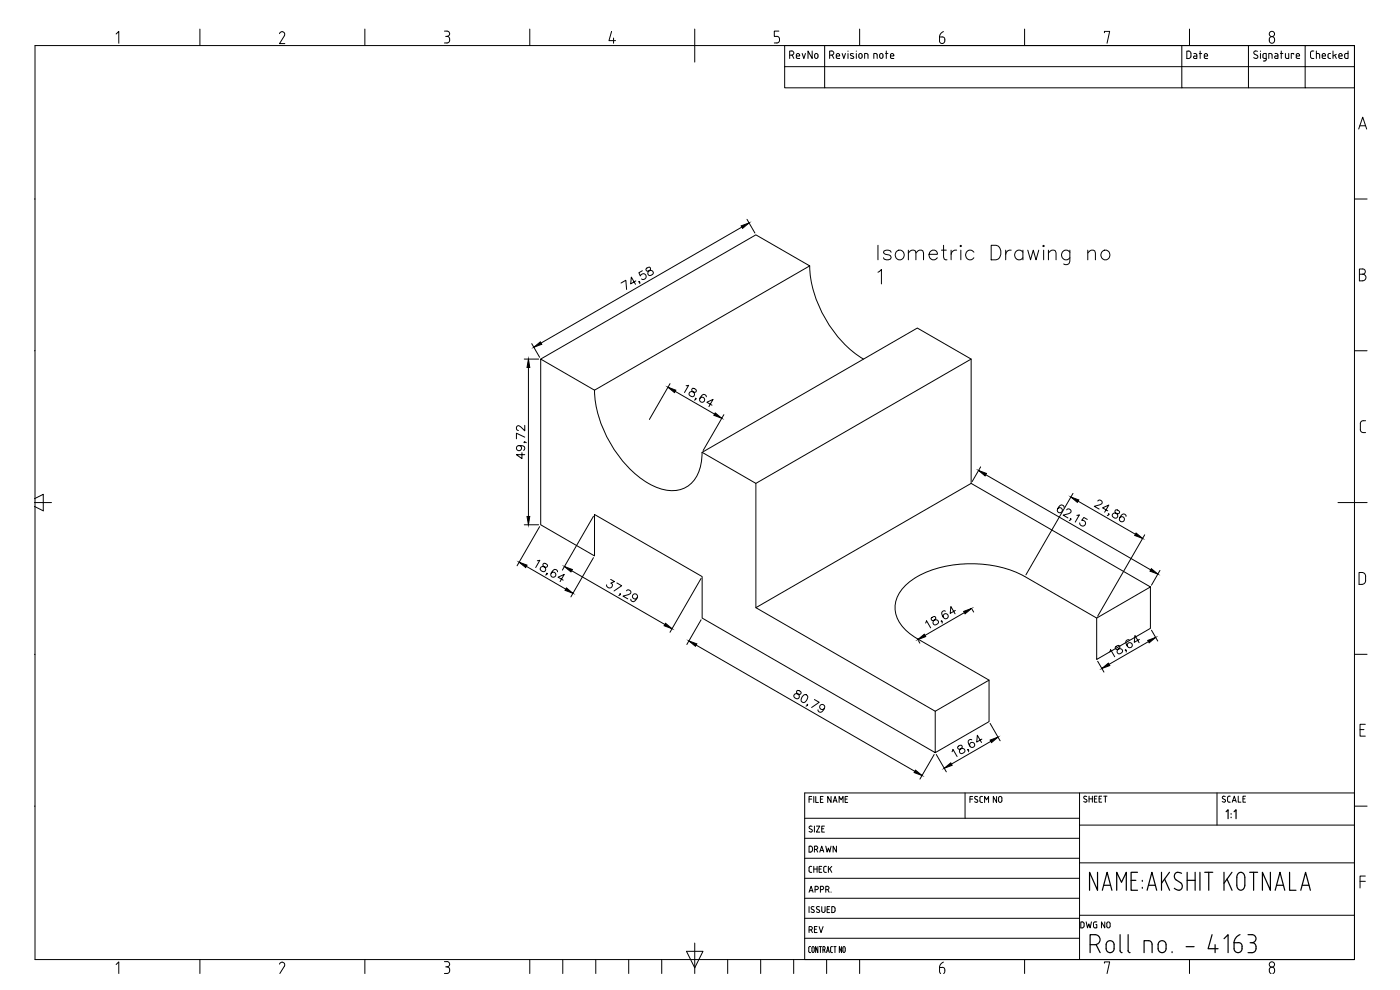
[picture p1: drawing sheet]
<svg xmlns="http://www.w3.org/2000/svg" width="420mm" height="297mm" viewBox="0 0 420 297" stroke-linecap="round" stroke-linejoin="round" font-family="sans-serif">
<defs><g id="words">
<text font-size="6.2" x="159.1" y="139" transform="rotate(-90 159.1 139)">49,72</text>
<g font-size="5.3">
<text x="236" y="18.7">RevNo</text>
<text x="355.2" y="18.7">Date</text>
<text x="392.3" y="18.7">Checked</text>
</g>
<g font-size="4.9">
<text x="242" y="256.8">DRAWN</text>
<text x="242" y="262.8">CHECK</text>
<text x="242" y="281.2">REV</text>
<text x="323.5" y="279.8">DWG NO</text>
</g>
</g></defs>
<!-- layer: Title Block -->
<g fill="none" stroke="#000" stroke-width=".3">
<path d="M10.5 13.7h396v274.2h-396zM34.8 10.2l.9-.8v3.6M60 8.7v5M84.7 9.5l.7 .4-.1 .8M84.7 9.5l-.5 .2-.3 .4M85.4 10.7l-1.5 2.4h1.6M109.5 8.7v5M133.4 9.3h.8a.83 .83 0 0 1 .7 1.1 .83 .83 0 0 1-1.1 .5M134.2 10.9a1.01 1.01 0 0 1 .8 1 1.01 1.01 0 0 1-.8 1h-.8M159 8.7v5M183.5 9.4l-.7 2.8h1.9M184.1 11.4v1.6"/>
<path d="M208.5 8.7v9.9M232.4 12.9h.8M233.1 10.9a1.02 1.02 0 0 1 .9 1 1.02 1.02 0 0 1-.9 1M233.8 9.3h-1.4v1.6h.8M249 16.6h.6M249.6 16.5a.61 .61 0 0 0 .6-.6 .61 .61 0 0 0-.6-.6h-.6v2.2M249.7 16.6l.5 .9M251 16.5a.5 .5 0 0 1 .5-.5 .5 .5 0 0 1 .5 .5M251 16.6l.2 .9h.8M252 16.6v.2h-1M252.7 16l.5 1.5 .5-1.5M254.5 15.3v.1"/>
<path d="M254.5 16v1.5M256.1 16.2l-.6-.2-.3 .3 .2 .3 .8 .5-.1 .4-.9-.1M257 15.3v.1M257 16v1.5M257.7 16.5a.5 .5 0 0 1 .5-.5 .5 .5 0 0 1 .5 .5M257.8 16.6l-.1 .4a.5 .5 0 0 0 .5 .5 .5 .5 0 0 0 .5-.5M258 8.7v5M258.7 16.6v.4M259.5 17.5v-1.5l.9 .3 .1 1.2M263.2 16.5l-.2-.4-.8-.1v1.5M263.3 16.5v1M264 16.5a.5 .5 0 0 1 .5-.5 .5 .5 0 0 1 .5 .5"/>
<path d="M264 16.6v.4a.5 .5 0 0 0 .5 .5 .5 .5 0 0 0 .5-.5v-.4M265.8 16h.7M266 15.3v2.2M267.2 16.6l.2 .9h.9M267.2 16.5a.5 .5 0 0 1 .5-.5 .5 .5 0 0 1 .5 .5M268.3 16.6v.2h-1.1M281.9 12.3a.79 .79 0 0 0 .8 .8 .79 .79 0 0 0 .8-.8M282 11.1l1.3 .2 .3 1M282 11.1v1.2M283.1 9.5l-.9 .8-.2 .8M307.5 8.7v5M331.5 9.8v-.4h1.5l-.8 3.6"/>
<path d="M354.7 13.7h-119.2v6.3M357 8.7v5M374.7 13.7v12.7h17M377.4 15.4a.6 .6 0 0 0-.9 0 .6 .6 0 0 0 0 .8l.7 .4a.57 .57 0 0 1 .1 .8 .57 .57 0 0 1-.8 0l-.3-.1M378.3 15.3v.1M378.3 16v1.5M379.5 16l-.5 .5 .1 .8 .4 .2M379.5 16h.5v1.9l-.2 .3-.7 .1M379.5 17.5h.5M380.8 17.5v-1.5l.9 .3 .1 1.2M381.2 11.2a.9 .9 0 0 1 1.3 .8 .9 .9 0 0 1-1.3 .7l-.3-.9zM382.6 16l.7 .1 .2 .4"/>
<path d="M383.5 16.5v1l-.9-.2 .1-.5h.8M384.3 16h.7M384.5 15.3v2.2M385.8 16v1.3l.4 .2M386.8 16v1.5h-.6M388.3 16.3v-.3h-.8v1.5M389 16.5a.5 .5 0 0 1 .5-.5 .5 .5 0 0 1 .5 .5M389 16.6l.2 .9h.8M390 16.6v.2h-1M391.7 13.7h-37v12.7h20M391.7 13.7h14.8v12.7h-14.8zM235.5 20v6.4h12"/>
<path d="M235.5 20h171M247.5 20v6.4h107.2M407.8 38.7l1.2-3.5 1.2 3.5M408.1 37.7h1.7M10.3 59.7h.2M406.5 59.7h3.8M408 82.3h1M409 80.7a.79 .79 0 0 1 .8 .8 .79 .79 0 0 1-.8 .8M409 80.7h-1v3.6l1-.1a.98 .98 0 0 0 .9-.9 .98 .98 0 0 0-.9-1M10.3 105.2h.2M406.5 105.2h3.8M408.2 128.9a.9 .9 0 0 0 .9 .9h.7"/>
<path d="M408.3 127.1v1.8M409.1 126.2a.9 .9 0 0 0-.9 .9M409.2 126.2h.6M10.3 149.6l2.7-1.3v5l-2.7-1.4M10.3 150.8h5.2M401.5 150.8h8.8M407.9 171.8a1.52 1.52 0 0 1 1.9 .7v1.7l-.2 .7a1.69 1.69 0 0 1-1.7 .4zM10.3 196.3h.2M406.5 196.3h3.8M408.2 218.9h1.1M409.8 217.3h-1.6v3.6h1.6M242.8 239.8h.8"/>
<path d="M243.6 239h-.8v1.8M244.2 239v1.8M244.8 239v1.8h.8M246.2 239.8h.6M247 239h-.8v1.8h.8M249.4 239v1.8l-1-1.8v1.8M253.6 239.8h.6M254.4 239h-.8v1.8h.8M289.6 237.9v7.6M291.1 239.8h.8M291.9 239h-.8v1.8M292.9 239l.5 .1"/>
<path d="M292.9 239l-.4 .4 .8 .6M294.9 239l-.8 .2v1.1l.2 .4 .6 .1M299.1 239v1.8l-1-1.8v1.8M299.7 239.4a.5 .5 0 0 1 .5-.4 .5 .5 0 0 1 .5 .4M299.7 239.5v.8a.5 .5 0 0 0 .5 .4 .5 .5 0 0 0 .5-.4v-.8M324 237.9v50M326.1 239a.47 .47 0 0 0-.7-.1 .47 .47 0 0 0 0 .7l.6 .3a.5 .5 0 0 1 0 .8 .5 .5 0 0 1-.8-.2M326.8 239.7h1M326.8 238.9v1.8M327.8 238.9v1.8M328.5 239.7h.5M329.2 238.9h-.7v1.8h.7"/>
<path d="M329.8 239.7h.6M330.6 238.9h-.8v1.8h.8M331.2 238.9h1M331.7 238.9v1.8M365.2 237.9v9.7M367.6 239.9a.49 .49 0 0 1 0 .8 .49 .49 0 0 1-.8-.2M367.7 239a.46 .46 0 0 0-.7-.1 .46 .46 0 0 0 0 .7l.6 .3M368.9 238.9l-.4 .2-.1 1.1 .5 .5M368.9 238.9h.3M371.6 238.9v1.8h.8M373 239.7h.6M373.8 238.9h-.8v1.8h.8"/>
<path d="M406.5 237.9h-165v50M10.3 241.9h.2M241.5 257.5h82.5M241.5 251.5h82.5M241.5 245.5h82.5M242.8 249.5l.6 .2M243 248.6l.8 .6-.4 .4M243.2 247.9l-.4 .3 .2 .4M243.2 247.8l.5 .1M244.4 247.9v1.8M245 247.9h1l-1 1.8h1M246.6 248.7h.6"/>
<path d="M247.4 247.9h-.8v1.8h.8M250 240.8l.6-1.8 .6 1.8M250.2 240.3h.8M251.8 240.8v-1.8l.6 1 .6-1v1.8M293.2 240a.48 .48 0 0 1 0 .8 .48 .48 0 0 1-.7-.3M295.5 240.8v-1.8l.6 1 .6-1v1.8M324 258.9h82.5M324 247.6h82.5M368.9 240.7h.3M369.8 240.7l.6-1.8 .6 1.8M370 240.2h.8M406.5 241.9h3.8"/>
<path d="M241.5 275.5h82.5M241.5 269.5h82.5M241.5 263.5h82.5M242.8 267.7l.6-1.8 .6 1.8M242.8 272v1.8M243 267.2h.8M243.6 272.8l.6 .3a.49 .49 0 0 1 0 .7 .49 .49 0 0 1-.8-.2M244.3 272.1a.47 .47 0 0 0-.7 0 .47 .47 0 0 0 0 .7M244.6 266.9h.5M245.1 266.9a.5 .5 0 0 0 .5-.5 .5 .5 0 0 0-.5-.5h-.5v1.8M245.2 272.8l.6 .3a.49 .49 0 0 1 0 .7 .49 .49 0 0 1-.8-.2M245.9 272.1a.48 .48 0 0 0-.7 0 .48 .48 0 0 0 0 .7"/>
<path d="M246.2 266.9h.5M246.6 272v1.3a.5 .5 0 0 0 .5 .5 .5 .5 0 0 0 .5-.5v-1.3M246.7 266.9a.5 .5 0 0 0 .5-.5 .5 .5 0 0 0-.5-.5h-.5v1.8M247.8 266.9h.5M248.2 272.8h.6M248.3 265.9a.5 .5 0 0 1 .5 .5 .5 .5 0 0 1-.5 .5M248.3 265.9h-.5v1.8M248.4 266.9l.4 .8M249 272h-.8v1.8h.8M249.4 267.6v.1M249.6 272l.7 .1a1.21 1.21 0 0 1 .2 1.4l-.9 .3zM324 274.6h82.5"/>
<path d="M408.2 264.4h1.6M409.8 262.8h-1.6v3.6M34.8 289.4l.9-.8v3.5M60 287.9v4.2M84.7 288.7l.7 .4-.1 .8M84.7 288.7l-.5 .2-.3 .4M85.4 289.9l-1.4 2.2M109.5 287.9v4.2M133.4 288.5h.8M133.8 290.1h.4M134.2 288.5a.79 .79 0 0 1 .7 .8 .79 .79 0 0 1-.7 .8M134.2 290.1a1.01 1.01 0 0 1 .8 1 1.01 1.01 0 0 1-.8 1h-.8"/>
<path d="M159 287.9v4.2M168.9 287.9v4.2M178.8 287.9v4.2M188.7 287.9v4.2M198.6 287.9v4.2M206 285.4h5l-2.5 5zM208.5 283v9.1M218.4 287.9v4.2M228.3 287.9v4.2M238.2 287.9v4.2M241.5 281.5h82.5M243.3 284l-.6 .2v1.2l.2 .4h.4"/>
<path d="M243.7 285.3l.3 .5 .4-.5M243.7 285.3v-1.1l.3-.2 .3 .2 .1 1.1M245.5 284v1.8l-.7-1.8v1.8M245.9 284h.7M246.2 284v1.8M247 285h.3M247.3 285l.3-.3v-.5l-.6-.2v1.8M247.4 285l.2 .8M248.1 285.8l.4-1.8 .4 1.8M248.1 287.9v4.2M248.2 285.3h.6M249.3 285.4l.3 .4"/>
<path d="M249.3 284.5v.9M249.6 284l-.3 .4M249.6 285.8h.2M249.6 284h.2M250.2 284h.7M250.6 284v1.8M252.6 284v1.8l-.7-1.8v1.8M252.9 284.5l.2-.4h.4l.2 1.2M252.9 285.3l.4 .5 .3-.5M253 284.5v.8M258 287.9v4.2M282 290.3v1.4l.3 .4"/>
<path d="M282 290.3h.8M282.8 290.2a1.02 1.02 0 0 1 .8 .8 1.02 1.02 0 0 1-.4 1.1M283.1 288.7l-.9 .8-.2 .8M307.5 287.9v4.2M331.5 289v-.4h1.5l-.8 3.5M357 287.9v4.2M381.5 292.1a.92 .92 0 0 1-.5-1.4 .92 .92 0 0 1 1.4 0l.1 .9-.5 .5"/>
<circle cx="381.7" cy="10.2" r=".79"/>
<circle cx="381.7" cy="289.4" r=".79"/>
</g>
<g fill="none" stroke="#000" stroke-width=".36">
<path d="M368 243.5l.6-.5v2.6M369.5 244.1v.2M369.5 245.2v.1M370.4 243.5l.6-.5v2.6M329.4 261.7v5.4l-2.4-5.4v5.4M330.8 267.1l1.5-5.4 1.4 5.4M331.2 265.6h2.1M335.1 267.1v-5.4l1.5 3 1.4-3v5.4M339.5 264.1h1.4M341.4 261.7h-1.9v5.4h1.9M342.8 264.1v.3M342.8 266.2v.3"/>
<path d="M344.3 267.1l1.4-5.4 1.4 5.4M344.7 265.6h2M348.6 261.7v5.4M349.5 263.8l1.5 3.3M351 261.7l-2.4 3.3M352.4 266.5l1.5 .6M353 264l1.3 .8a1.26 1.26 0 0 1 .5 1.3 1.26 1.26 0 0 1-.9 1M354.6 262a1.29 1.29 0 0 0-1.9 .1 1.29 1.29 0 0 0 .3 1.9M356.3 264.1h2.4M356.3 261.7v5.4M358.7 261.7v5.4M360.1 261.7v5.4"/>
<path d="M361.6 261.7h2.4M362.8 261.7v5.4M367.3 261.7v5.4M368.2 263.8l1.5 3.3M369.7 261.7l-2.4 3.3M371.7 262a1.19 1.19 0 0 1 1.4-.1 1.19 1.19 0 0 1 .5 1.3v2.4a1.22 1.22 0 0 1-1.2 1.5 1.22 1.22 0 0 1-1.2-1.5v-2.9zM375 261.7h2.4M376.2 261.7v5.4M381.3 261.7v5.4l-2.4-5.4v5.4M382.7 267.1l1.4-5.4 1.5 5.4M383.1 265.6h2.1M387 261.7v5.4h1.9"/>
<path d="M390.4 267.1l1.4-5.4 1.5 5.4M390.8 265.6h2M327.2 283.4h1.5M328.7 280.4a1.49 1.49 0 0 1 1.4 1.5 1.49 1.49 0 0 1-1.4 1.5M328.7 280.4h-1.5v5.4M329 283.4l1.2 2.4M332.5 282.5a1.2 1.2 0 0 1 1.2-.1 1.2 1.2 0 0 1 .7 1v1.2a1.2 1.2 0 0 1-1.2 1.2 1.2 1.2 0 0 1-1.2-1.2v-1.5zM336.2 280.4v4.8l.1 .5 .5 .1M338.5 285.2l.2 .5 .4 .1M338.6 280.4v4.8M343.4 285.8v-3.6l1.6 .1 .5 .4 .2 .6 .1 2.5M348.1 282.5a1.2 1.2 0 0 1 1.2-.1 1.2 1.2 0 0 1 .7 1v1.2a1.2 1.2 0 0 1-1.2 1.2 1.2 1.2 0 0 1-1.2-1.2v-1.5z"/>
<path d="M351.8 285.5v.3M356 284h2.4M363.8 280.4l-1.2 4.2h3M364.7 283.4v2.4M367.4 281.6l1.2-1.2v5.4M370.4 282.9h1.2M371.6 282.8a1.25 1.25 0 0 1 1.2 1.8 1.2 1.2 0 0 1-1.2 1.2 1.2 1.2 0 0 1-1.2-1.2v-1.7M372.2 280.4l-1.3 1-.6 1.4M374.6 280.4h1.1a1.2 1.2 0 0 1 1.2 1.2 1.2 1.2 0 0 1-1.2 1.2M375.2 282.9h.6M375.7 282.8a1.53 1.53 0 0 1 1.3 1.5 1.53 1.53 0 0 1-1.3 1.5h-1.1"/>
</g>
<!-- layer: 0 -->
<g fill="none" stroke="#000" stroke-width=".3">
<path d="M222.6 68.1l-60.2 34.8M224.2 65.8l2.4 4.1M243 79.8a35.7 35.7 0 0 0 16.1 27.9M263.5 73.6v4.4M267.4 75.7a1.33 1.33 0 0 0-2.3 0l.3 .4 1.8 .6 .2 .6a1.33 1.33 0 0 1-2.3 0M272.6 75.9l1-.8 1.1 .2 .2 2.7M272.6 75.1v2.9M274.9 75.9l1-.8 1.1 .2 .2 .6v2.1M278.8 76.3h2.5a1.29 1.29 0 0 0-1.5-1.3 1.29 1.29 0 0 0-1 1.7 1.35 1.35 0 0 0 1 1.3 1.35 1.35 0 0 0 1.5-.7M282.5 75.1h1.5M283.2 73.6v3.5l.2 .6 .8 .3M285.4 75.1v2.9"/>
<path d="M287.1 75.1a1.43 1.43 0 0 0-1.7 1.2M288.1 73.8l.3-.2 .2 .2-.2 .2zM288.4 75.1v2.9M292.3 75.7a1.39 1.39 0 0 0-2.1-.2 1.39 1.39 0 0 0 0 2 1.39 1.39 0 0 0 2.1-.2M297.5 73.6h1.4a2.34 2.34 0 0 1 1.5 2.2 2.34 2.34 0 0 1-1.5 2.2h-1.4zM301.8 75.1v2.9M303.5 75.1a1.4 1.4 0 0 0-1.7 1.2M307 75.7a1.39 1.39 0 0 0-2.1-.2 1.39 1.39 0 0 0 0 2 1.39 1.39 0 0 0 2.1-.2M307 75.1v2.9M308.4 75.1l.9 2.9 .8-2.9 .8 2.9 .8-2.9M313.2 73.6l.2 .2-.2 .2-.2-.2zM313.2 75.1v2.9"/>
<path d="M314.6 75.9l1.1-.8 1 .2 .2 .6v2.1M314.6 75.1v2.9M321.1 75.1v3.3a1.14 1.14 0 0 1-1.9 .8M321.1 75.7a1.4 1.4 0 0 0-2.1-.2 1.4 1.4 0 0 0 0 2 1.4 1.4 0 0 0 2.1-.2M326.5 75.9l1-.8 1 .2 .2 .6v2.1M326.5 75.1v2.9M186.4 84.9l1.4-.8 .3 2.7M190.8 84.3l-1.5 .9 .2-2.1 1.2 2.2M191.9 84.5l-.2 .1 .2-.1 .1 .6M192.8 81.2l-1.1 .6 .5 1a.88 .88 0 0 1 1.1-.7 .88 .88 0 0 1 .5 1.3 .88 .88 0 0 1-1.3 .3M194.1 80.5l-.2 .2a.52 .52 0 0 0 .6 .6 .9 .9 0 0 1 1-.1 .9 .9 0 0 1 .5 .9l-.6 .5a.72 .72 0 0 1-1-.3 .72 .72 0 0 1 .3-1l.4-.3a.52 .52 0 0 0-.2-.9zM263.5 81.7l1-.8v4.3"/>
<path d="M157.3 107.7h4.4M158.6 110.3v44.7M159.6 103.1l2.4 4.1M162.3 107.7l64.6-37.2 16.1 9.3-64.6 37.3M178.4 117.1l-16.1-9.4v49.8l16.1 9.3v-12.4l32.3 18.6v12.4l70 40.4v-12.4l16.1-9.3v12.4l-16.1 9.3M178.4 117.1a35.7 35.7 0 0 0 16.2 27.9 11.2 11.2 0 0 0 11.9 .8 11.7 11.7 0 0 0 4.2-10.1M201.1 115.1l-6.2 10.8M202.6 117.4l11.8 6.8M205.9 115.7l.8-.1-1.3 2.2M207.7 116.6v.7a.9 .9 0 0 1 .7 .8 .9 .9 0 0 1-.5 .9l-.8-.3a.72 .72 0 0 1-.2-1 .72 .72 0 0 1 1-.2l.5 .2a.5 .5 0 0 0 .6-.6 .96 .96 0 0 0-1.3-.5zM208.9 119.6l-.2-.1h.1v.3l-.4 .2M212 119.1a.73 .73 0 0 0-.5-.7 .73 .73 0 0 0-.7 .1 1.45 1.45 0 0 0-.5 2.1 .78 .78 0 0 0 1.1-.2 .78 .78 0 0 0-.3-1.1 .78 .78 0 0 0-1 .2"/>
<path d="M291.5 107.7l-64.6 37.3M213.7 121.6l-1.6-.9 1.9-.9-1.2 2.2M217.2 124.4l-6.2 10.8M157.3 157.5h4.4M162 158l-6.8 11.8M178.1 154.9l-9.3 16.2M291.5 145v-37.3l-16.2-9.3-64.6 37.3 16.2 9.3v37.3l53.8 31.1M294.3 140.1l-2.6 4.4M295.8 142.4l49.5 28.6M319.3 152.2a.73 .73 0 0 0-.8-.7 1.42 1.42 0 0 0-.8 2.3 .78 .78 0 0 0 1.1-.3 .78 .78 0 0 0-.3-1.1 .78 .78 0 0 0-1.1 .3M320.1 153l.7-.3 .6 .6a.76 .76 0 0 1-.7 .8l-1.6 .5 1.4 .8M321.4 155.8l-.2-.1 .2 .1-.5 .4"/>
<path d="M322 148l-14.1 24.5M323.2 154.6l.7-.1-1.2 2.2M323.5 150.4l17.2 9.9M326.3 155.9l-1-.6-.7 .8a.88 .88 0 0 1 1.2 .7 .88 .88 0 0 1-.8 1 .88 .88 0 0 1-1-.9M329.5 150.3l.7-.2 .6 .6a.76 .76 0 0 1-.8 .8l-1.6 .4 1.5 .8M332.5 153.3l-1.6-.9 1.9-.9-1.3 2.2M332.8 154.3l-.2-.1 .2 .1-.5 .4M334.7 153.1l-.1 .5 .5 .5a.73 .73 0 0 1 .3 1 .73 .73 0 0 1-.9 .3l-.7-.7a.93 .93 0 0 1 .6-.8 .93 .93 0 0 1 1 .2 .51 .51 0 0 0 .6-.6 .97 .97 0 0 0-1.3-.4zM337.9 154.9a.73 .73 0 0 0-.8-.7 1.43 1.43 0 0 0-.8 2.3 .78 .78 0 0 0 1.1-.3 .78 .78 0 0 0-.3-1.1 .78 .78 0 0 0-1.1 .2M158 169.9l11.8 6.9M161.3 168.2l.7-.1-1.2 2.2M163.1 169.1v.7a.9 .9 0 0 1 .7 .8 .9 .9 0 0 1-.6 .9l-.8-.3a.72 .72 0 0 1-.1-.9 .72 .72 0 0 1 .9-.2l.5 .1a.49 .49 0 0 0 .6-.6 .91 .91 0 0 0-1.2-.5z"/>
<path d="M164.2 172.1l-.2-.1 .2 .1-.1 .2-.4 .2M167.3 171.6a.72 .72 0 0 0-.4-.7 .72 .72 0 0 0-.8 .1 1.45 1.45 0 0 0-.5 2.1 .78 .78 0 0 0 1.1-.2 .78 .78 0 0 0-.2-1.1 .78 .78 0 0 0-1.1 .2M169 174.1l-1.5-.9 1.8-.9-1.2 2.2M171.6 171.2l27.9 16.2M178.1 167.3l-6.8 11.8M183.3 173.8l1.1 .7-1.1 .5a.83 .83 0 0 1-.1 1.4 .83 .83 0 0 1-1.1-.9M185.1 174.9l1.5 .8-2.3 1.6M186.2 178.3l-.2-.1 .2 .1-.5 .4M188 177.3l.7-.3 .6 .6a.76 .76 0 0 1-.7 .8l-1.6 .5 1.4 .8M191.2 179.4a.78 .78 0 0 1-1.2 0 .78 .78 0 0 1 .3-1.2 .78 .78 0 0 1 1.1 .7 1.34 1.34 0 0 1-1.8 1.4l-.3-.5M210.4 173.5l-9.3 16.2M343.5 160.5l-14.1 24.4"/>
<path d="M345.3 176.1l-16.2 9.3v12.5l16.2-9.4v-12.4l-53.8-31.1-64.6 37.3M348.1 171.2l-2.5 4.4M208.9 193.5l65.7 37.9M210.4 186l-4.3 7.4M275.6 192.2l.5 .8M277.8 186.9l.3-.7 1.2 2.2M279.7 185.3l-.3 .2a.5 .5 0 0 0 .7 .7 .89 .89 0 0 1 1-.2 .89 .89 0 0 1 .5 .9l-.6 .5a.71 .71 0 0 1-1-.3 .71 .71 0 0 1 .3-1l.4-.3a.52 .52 0 0 0-.2-.8zM282.6 186.3l-.2 .1 .2-.1 .2 .2-.1 .5M283.7 183.4a.71 .71 0 0 0-.8 0 .71 .71 0 0 0-.3 .7 1.44 1.44 0 0 0 1.5 1.5 .77 .77 0 0 0 .4-1 .77 .77 0 0 0-1-.4 .77 .77 0 0 0-.4 1M286.7 183.2l-1.5 .8 .2-2 1.2 2.2M289.4 183.8l-11.8 6.8M291.7 182.9l.5 .7"/>
<path d="M329.1 185.4l-21.5-12.4a35.7 35.7 0 0 0-32.3 0 11.2 11.2 0 0 0-6.7 9.9 11.7 11.7 0 0 0 6.7 8.7l21.5 12.5M329.4 198.4l1.9 3.3M333 195.6l.3-.7 1.2 2.2M334.9 194l-.2 .2a.49 .49 0 0 0 .6 .6 .9 .9 0 0 1 1.1-.2 .9 .9 0 0 1 .5 1l-.7 .5a.73 .73 0 0 1-.9-.3 .73 .73 0 0 1 .3-1l.3-.3a.52 .52 0 0 0-.2-.9zM337.9 195l-.2 .1 .2-.1 .1 .2v.4M338.9 192.1a.73 .73 0 0 0-1 .3 1.45 1.45 0 0 0 1.6 1.8 .78 .78 0 0 0 .2-1 .78 .78 0 0 0-1-.3 .78 .78 0 0 0-.3 1M342 191.8l-1.6 .9 .2-2 1.3 2.1M344.7 192.5l-11.8 6.8M345.6 189.1l1.9 3.2M239.2 207.3v.7a.89 .89 0 0 1 .7 .8 .89 .89 0 0 1-.6 .9l-.8-.3a.71 .71 0 0 1-.1-1 .71 .71 0 0 1 .9-.2l.5 .1a.51 .51 0 0 0 .6-.6 .95 .95 0 0 0-1.2-.4zM241.2 208.6a.77 .77 0 0 1 .8-.1 .77 .77 0 0 1 .4 .8 1.63 1.63 0 0 1-1.5 1.4l-.2-.1a1.34 1.34 0 0 1 .5-2zM242.4 211.5l-.2-.2h.1v.4l-.4 .2"/>
<path d="M244.4 209.9l1.5 .8-2.3 1.6M247.4 212.6a.78 .78 0 0 1-1.3 0 .78 .78 0 0 1 .4-1.2 .78 .78 0 0 1 1 .7 1.33 1.33 0 0 1-1.8 1.4l-.2-.5M297.1 217l3.1 5.3M280.4 226.4l-4.3 7.4M281 226.4l3 5.2M285.7 225.6l.3-.8 1.2 2.2M287.6 223.9l-.2 .3a.52 .52 0 0 0 .6 .6 .89 .89 0 0 1 1.1-.2 .89 .89 0 0 1 .4 .9l-.6 .5a.71 .71 0 0 1-1-.3 .71 .71 0 0 1 .4-1l.3-.3a.52 .52 0 0 0-.2-.8zM290.6 224.9l-.2 .1 .2-.1 .1 .2v.5M291.6 222a.73 .73 0 0 0-1 .3 1.42 1.42 0 0 0 1.6 1.8 .77 .77 0 0 0 .2-1 .77 .77 0 0 0-1-.3 .77 .77 0 0 0-.4 1M294.7 221.8l-1.6 .9 .2-2.1 1.3 2.2M297.4 222.4l-11.9 6.9"/>
<circle cx="270" cy="76.5" r="1.44"/>
<circle cx="331.8" cy="76.5" r="1.44"/>
</g>
<g fill="#000" stroke="#000" stroke-width=".3">
<path d="M222.4 67.8l2.4-.9-2 1.6zM158.6 107.7l.4 2.6h-.8zM160.2 104.2l2-1.6 .4 .7zM200.5 116.2l2.3 .9-.4 .7zM214.7 123.9l1.9 1.6-2.4-.9zM158.2 155h.8l-.4 2.5zM293.7 141.2l2.3 .8-.4 .8zM321.4 149.1l2.4 .9-.5 .7zM341 159.9l1.9 1.6-2.4-.8zM155.8 168.7l2.4 .9-.4 .7zM170 176.4l1.9 1.6-2.3-.9zM169.4 170l2.4 .9-.4 .7z"/>
<path d="M345.5 170.6l2 1.7-2.4-.9zM199.7 187l2 1.6-2.4-.9zM206.7 192.3l2.4 .9-.4 .7zM275.4 191.9l2-1.6 .4 .7zM289.2 183.5l2.4-.9-2 1.6zM330.7 200.6l1.9-1.6 .5 .7zM344.5 192.2l2.3-.9-1.9 1.6zM274.8 231.1l1.9 1.6-2.4-.9zM283.4 230.5l1.9-1.6 .5 .7zM297.1 222.1l2.4-.9-1.9 1.6z"/>
</g>
<use href="#words"/>
</svg>
